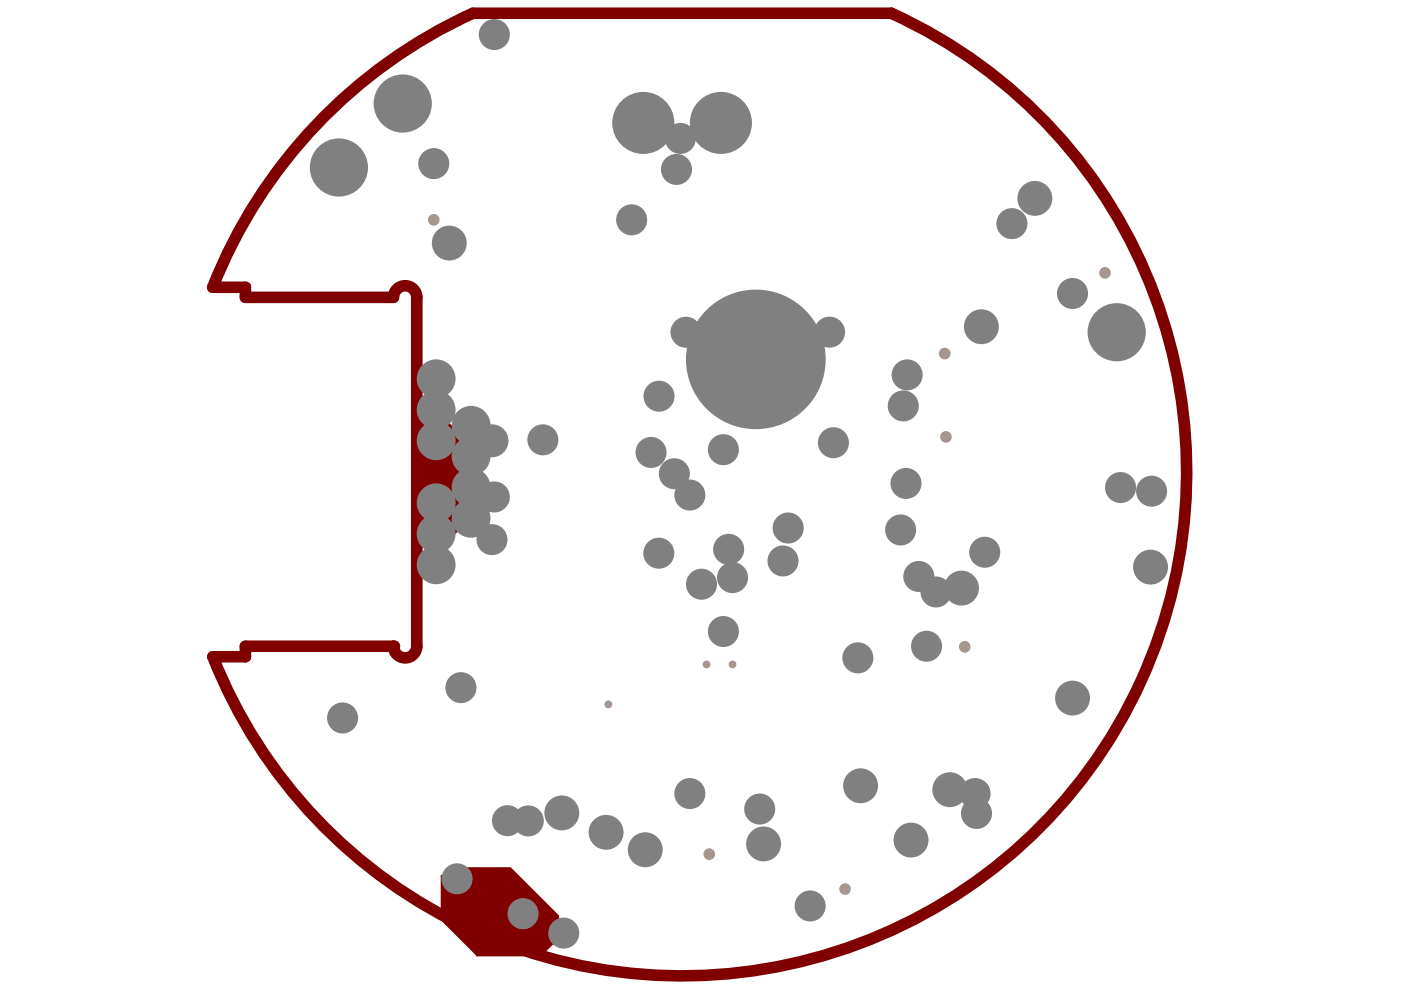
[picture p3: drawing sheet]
<svg xmlns="http://www.w3.org/2000/svg" width="297mm" height="210mm" viewBox="0 0 297 210" stroke-linecap="round" stroke-linejoin="round" font-family="sans-serif">
<path d="M188.9 2.8h.1M69.4 24.1a106.9 106.9 0 0 1 30.9-21.3h88.7a106.9 106.9 0 0 1 37.4 166.1 106.9 106.9 0 0 1-170-8.5 106.9 106.9 0 0 1-11.3-21.2h6.9v-2.2h31.4a2.47 2.47 0 0 0 2.5 2.5 2.47 2.47 0 0 0 2.5-2.5v-74a2.47 2.47 0 0 0-2.5-2.4 2.47 2.47 0 0 0-2.5 2.4h-31.4v-2.1h-6.9a106.8 106.8 0 0 1 24.3-36.8z" fill="none" stroke="#800080" stroke-width=".21"/>
<g fill="#a6968d">
<circle cx="92" cy="34.7" r=".82"/>
<circle cx="144.2" cy="29.4" r=".82"/>
<circle cx="143.4" cy="35.9" r=".82"/>
<circle cx="133.9" cy="46.6" r=".82"/>
<circle cx="92" cy="46.6" r="1.23"/>
<circle cx="95.3" cy="51.5" r="1.23"/>
<circle cx="104.8" cy="7.3" r=".82"/>
<circle cx="191.5" cy="86.1" r=".82"/>
<circle cx="176.7" cy="93.9" r=".82"/>
<circle cx="166" cy="118.9" r=".82"/>
<circle cx="148.7" cy="123.9" r=".82"/>
<circle cx="155.3" cy="140.9" r=".82"/>
<circle cx="153.4" cy="133.9" r=".82"/>
<circle cx="72.6" cy="152.2" r=".82"/>
<circle cx="146.3" cy="168.3" r=".82"/>
<circle cx="161.9" cy="178.9" r="1.23"/>
<circle cx="161.1" cy="171.5" r=".82"/>
<circle cx="119.1" cy="172.4" r="1.23"/>
<circle cx="112" cy="174.1" r=".82"/>
<circle cx="150.4" cy="181.1" r="1.23"/>
<circle cx="96.9" cy="186.3" r=".82"/>
<circle cx="107.6" cy="174" r=".82"/>
<circle cx="128.5" cy="176.5" r="1.23"/>
<circle cx="136.8" cy="180.2" r="1.24"/>
<circle cx="110.9" cy="193.7" r=".82"/>
<circle cx="119.5" cy="197.8" r=".82"/>
<circle cx="219.4" cy="42.1" r="1.23"/>
<circle cx="208.1" cy="69.3" r="1.23"/>
<circle cx="192.3" cy="79.5" r=".82"/>
<circle cx="208.8" cy="117.1" r=".82"/>
<circle cx="203.9" cy="124.7" r="1.23"/>
<circle cx="167.1" cy="112" r=".82"/>
<circle cx="138" cy="95.9" r=".82"/>
<circle cx="97.7" cy="145.8" r=".82"/>
<circle cx="206.7" cy="168.2" r=".82"/>
<circle cx="194.8" cy="122.2" r=".82"/>
<circle cx="181.9" cy="139.5" r=".82"/>
<circle cx="207" cy="172.5" r=".82"/>
<circle cx="201.4" cy="167.4" r="1.23"/>
<circle cx="182.5" cy="166.6" r="1.23"/>
<circle cx="193.2" cy="178.1" r="1.23"/>
<circle cx="227.4" cy="148" r="1.23"/>
<circle cx="155.3" cy="122.5" r=".82"/>
<circle cx="154.5" cy="116.5" r=".82"/>
<circle cx="149.8" cy="140.9" r=".82"/>
<circle cx="129" cy="149.3" r=".82"/>
<circle cx="200.3" cy="75" r="1.23"/>
<circle cx="200.6" cy="92.6" r="1.23"/>
<circle cx="196.4" cy="137" r=".82"/>
<circle cx="198.5" cy="125.5" r=".82"/>
<circle cx="204.6" cy="137.1" r="1.23"/>
<circle cx="234.3" cy="57.9" r="1.23"/>
<circle cx="214.5" cy="47.4" r=".82"/>
<circle cx="139.7" cy="84" r=".82"/>
<circle cx="145.4" cy="70.4" r=".82"/>
<circle cx="139.7" cy="117.3" r=".82"/>
<circle cx="179.2" cy="188.5" r="1.23"/>
<circle cx="171.8" cy="192.1" r=".82"/>
<circle cx="175.9" cy="70.4" r=".82"/>
<circle cx="153.4" cy="95.3" r=".82"/>
<circle cx="104.8" cy="105.4" r=".82"/>
<circle cx="143" cy="100.4" r=".82"/>
<circle cx="146.3" cy="105" r=".82"/>
<circle cx="104.3" cy="114.4" r=".82"/>
<circle cx="115.1" cy="93.3" r=".82"/>
<circle cx="104.3" cy="93.5" r="1.03"/>
<circle cx="244.2" cy="104.1" r=".82"/>
<circle cx="237.6" cy="103.4" r=".82"/>
<circle cx="192.1" cy="102.5" r=".82"/>
<circle cx="191" cy="112.4" r=".82"/>
<circle cx="227.4" cy="62.2" r=".82"/>
<circle cx="243.9" cy="120.2" r="1.23"/>
</g>
<g fill="#800000">
<path d="M93.4 185.5h1.3l1.6-1.6h12l10.2 10.2v6.2h-1.3l-2.5 2.5h-13.8v-.3l-7.5-7.4z"/>
<path d="M88.4 86.9h4.1l3.3 3.3h4.1v19.7l-3.3 3.3h-8.2z"/>
</g>
<path d="M45.1 60.9h6.9v2.1M52 137v2.2h-6.9" fill="none" stroke="#800000" stroke-width="2.5"/>
<circle cx="83.4" cy="137" r="1.23" fill="#800000"/>
<path d="M45.1 60.9a106.9 106.9 0 0 1 55.2-58.1h88.6a106.9 106.9 0 0 1 37.5 166.1 106.9 106.9 0 0 1-170-8.5 106.8 106.8 0 0 1-11.3-21.2M52 63h31.4a2.47 2.47 0 0 1 2.5-2.4 2.47 2.47 0 0 1 2.5 2.4v74a2.47 2.47 0 0 1-2.5 2.5 2.47 2.47 0 0 1-2.5-2.5h-31.4" fill="none" stroke="#800000" stroke-width="2.5"/>
<g fill="#808080">
<circle cx="92" cy="34.7" r="3.3"/>
<circle cx="144.2" cy="29.4" r="3.3"/>
<circle cx="143.4" cy="35.9" r="3.3"/>
<circle cx="133.9" cy="46.6" r="3.3"/>
<circle cx="95.3" cy="51.5" r="3.7"/>
<circle cx="104.8" cy="7.3" r="3.3"/>
<circle cx="191.5" cy="86.1" r="3.3"/>
<circle cx="176.7" cy="93.9" r="3.3"/>
<circle cx="166" cy="118.9" r="3.3"/>
<circle cx="148.7" cy="123.9" r="3.3"/>
<circle cx="153.4" cy="133.9" r="3.3"/>
<circle cx="72.6" cy="152.2" r="3.3"/>
<circle cx="146.3" cy="168.3" r="3.3"/>
<circle cx="161.9" cy="178.9" r="3.7"/>
<circle cx="161.1" cy="171.5" r="3.3"/>
<circle cx="119.1" cy="172.4" r="3.7"/>
<circle cx="112" cy="174.1" r="3.3"/>
<circle cx="96.9" cy="186.3" r="3.3"/>
<circle cx="107.6" cy="174" r="3.3"/>
<circle cx="128.5" cy="176.5" r="3.7"/>
<circle cx="136.8" cy="180.2" r="3.7"/>
<circle cx="110.9" cy="193.7" r="3.3"/>
<circle cx="119.5" cy="197.8" r="3.3"/>
<circle cx="219.4" cy="42.1" r="3.7"/>
<circle cx="208.1" cy="69.3" r="3.7"/>
<circle cx="192.3" cy="79.5" r="3.3"/>
<circle cx="208.8" cy="117.1" r="3.3"/>
<circle cx="203.9" cy="124.7" r="3.7"/>
<circle cx="167.1" cy="112" r="3.3"/>
<circle cx="138" cy="95.9" r="3.3"/>
<circle cx="97.7" cy="145.8" r="3.3"/>
<circle cx="206.7" cy="168.3" r="3.3"/>
<circle cx="194.8" cy="122.2" r="3.3"/>
<circle cx="181.9" cy="139.5" r="3.3"/>
<circle cx="207" cy="172.5" r="3.3"/>
<circle cx="201.4" cy="167.4" r="3.7"/>
<circle cx="182.5" cy="166.6" r="3.7"/>
<circle cx="193.2" cy="178.1" r="3.7"/>
<circle cx="227.4" cy="148" r="3.7"/>
<circle cx="155.3" cy="122.5" r="3.3"/>
<circle cx="154.5" cy="116.5" r="3.3"/>
<circle cx="196.4" cy="137" r="3.3"/>
<circle cx="198.5" cy="125.5" r="3.3"/>
<circle cx="214.5" cy="47.4" r="3.3"/>
<circle cx="139.7" cy="84" r="3.3"/>
<circle cx="145.4" cy="70.4" r="3.3"/>
<circle cx="139.7" cy="117.3" r="3.3"/>
<circle cx="171.8" cy="192.1" r="3.3"/>
<circle cx="175.9" cy="70.4" r="3.3"/>
<circle cx="153.4" cy="95.3" r="3.3"/>
<circle cx="104.8" cy="105.4" r="3.3"/>
<circle cx="143" cy="100.4" r="3.3"/>
<circle cx="146.3" cy="105" r="3.3"/>
<circle cx="104.3" cy="114.4" r="3.3"/>
<circle cx="115.1" cy="93.3" r="3.3"/>
<circle cx="104.3" cy="93.5" r="3.5"/>
<circle cx="244.2" cy="104.1" r="3.3"/>
<circle cx="237.6" cy="103.4" r="3.3"/>
<circle cx="192.1" cy="102.5" r="3.3"/>
<circle cx="191" cy="112.4" r="3.3"/>
<circle cx="227.4" cy="62.2" r="3.3"/>
<circle cx="243.9" cy="120.2" r="3.7"/>
<circle cx="99.9" cy="103.3" r="4.1"/>
<circle cx="99.9" cy="96.7" r="4.1"/>
<circle cx="99.9" cy="109.9" r="4.1"/>
<circle cx="99.9" cy="90.2" r="4.1"/>
<circle cx="92.5" cy="113.2" r="4.1"/>
<circle cx="92.5" cy="119.8" r="4.1"/>
<circle cx="92.5" cy="86.9" r="4.1"/>
<circle cx="92.5" cy="80.3" r="4.1"/>
<circle cx="92.5" cy="106.6" r="4.1"/>
<circle cx="92.5" cy="93.5" r="4.1"/>
<circle cx="152.8" cy="26.1" r="6.6"/>
<circle cx="236.8" cy="70.4" r="6.2"/>
<circle cx="85.4" cy="22" r="6.2"/>
<circle cx="160.3" cy="76.2" r="14.8"/>
<circle cx="71.9" cy="35.5" r="6.2"/>
<circle cx="136.4" cy="26.1" r="6.6"/>
</g>
</svg>
